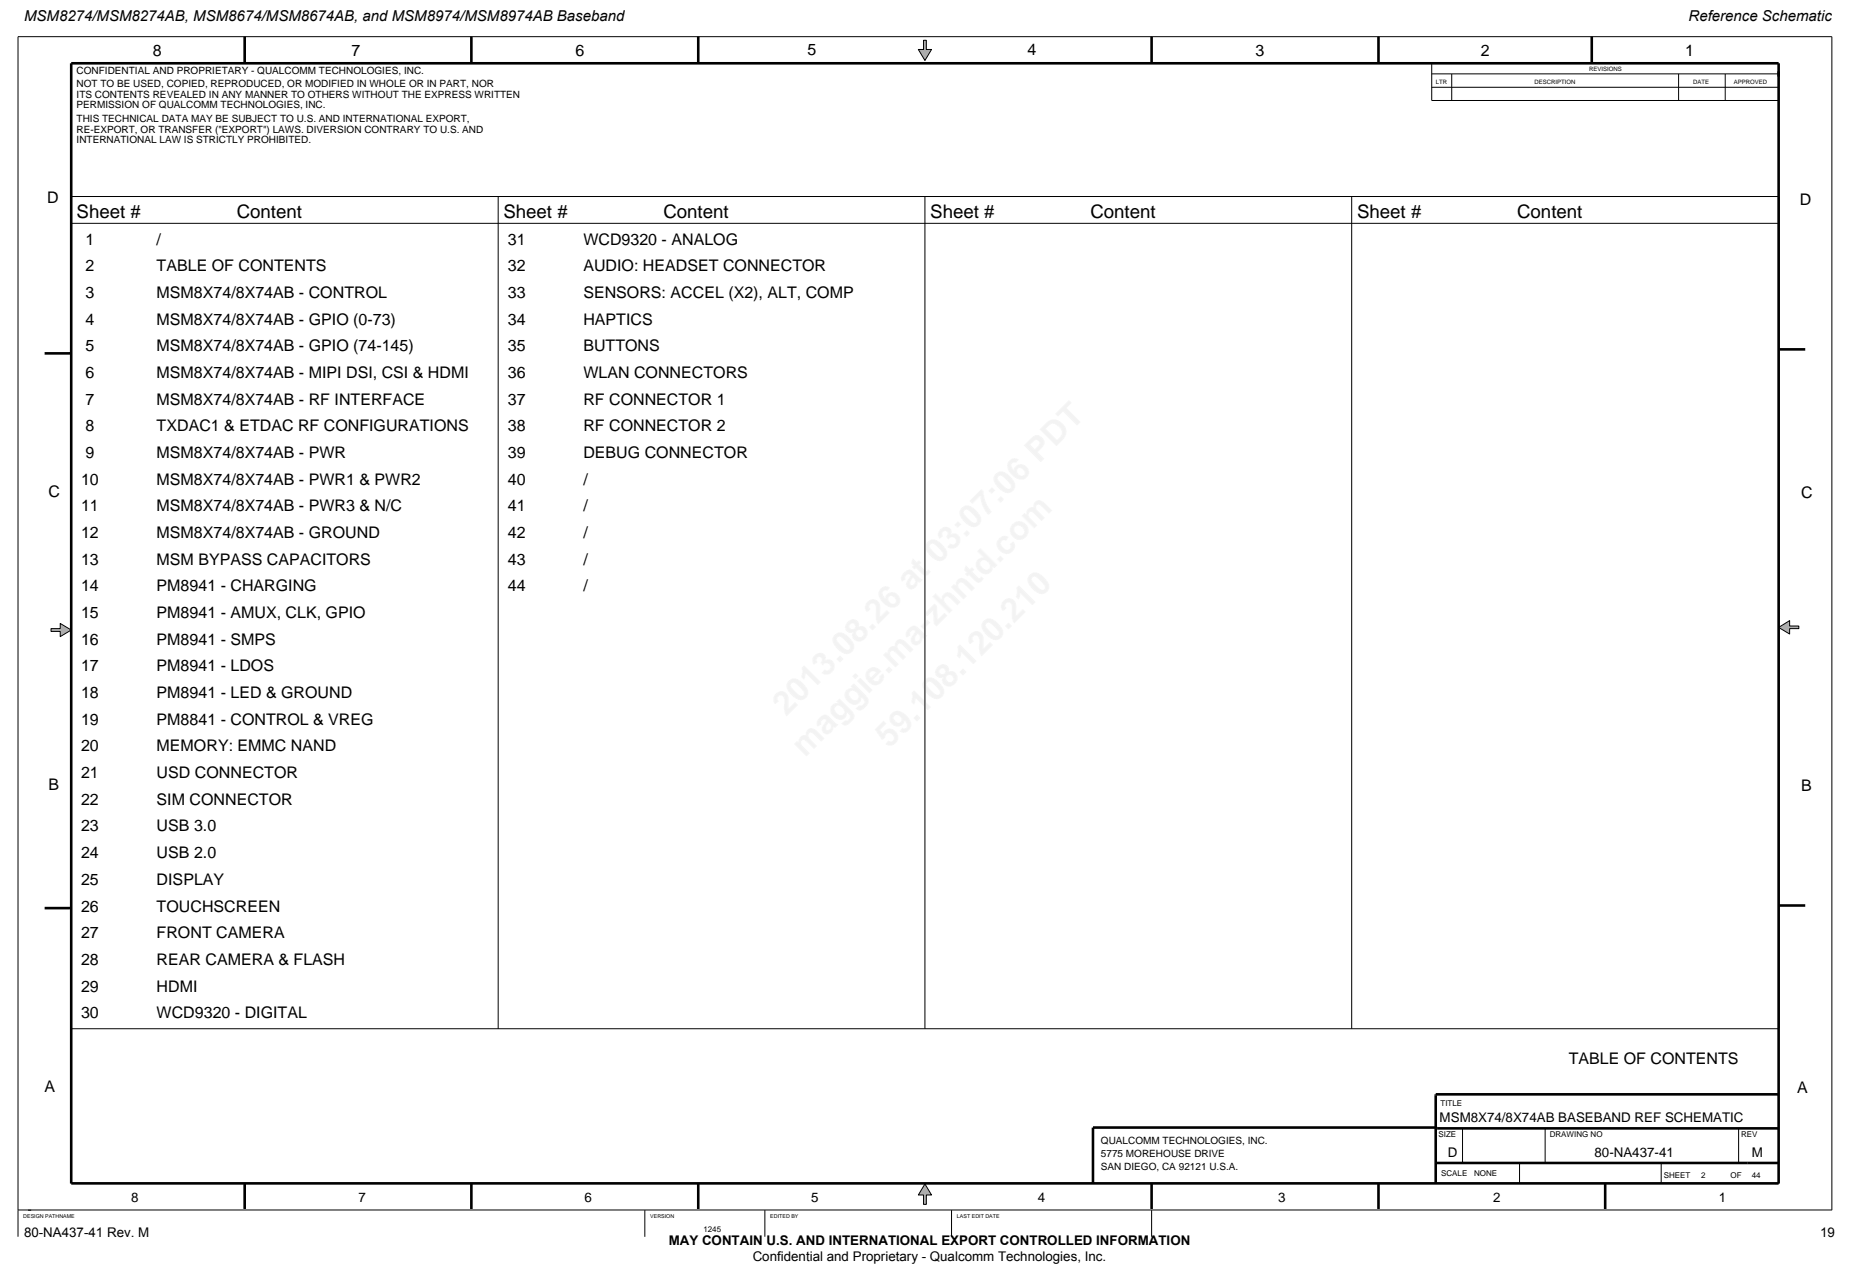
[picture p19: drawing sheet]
<svg xmlns="http://www.w3.org/2000/svg" width="393mm" height="268mm" viewBox="0 0 393 268" stroke-linecap="round" stroke-linejoin="round" font-family="sans-serif">
<defs><g id="words">
<g font-size="4">
<text x="16.2" y="46.1">Sheet #</text>
<text x="50.1" y="46.1">Content</text>
<text x="106.5" y="46.1">Sheet #</text>
<text x="140.4" y="46.1">Content</text>
<text x="196.8" y="46.1">Sheet #</text>
<text x="230.7" y="46.1">Content</text>
<text x="287.1" y="46.1">Sheet #</text>
<text x="321" y="46.1">Content</text>
</g>
<g font-size="3.4">
<text x="32.3" y="12">8</text>
<text x="74.3" y="12">7</text>
<text x="121.8" y="12">6</text>
<text x="170.9" y="11.7">5</text>
<text x="217.4" y="11.7">4</text>
<text x="265.7" y="12">3</text>
<text x="313.3" y="12">2</text>
<text x="356.6" y="12">1</text>
<text x="10" y="43">D</text>
<text x="380.8" y="43.3">D</text>
<text x="18.1" y="51.7">1</text>
<text x="33.1" y="51.7">/</text>
<text x="107.4" y="51.7">31</text>
<text x="123.4" y="51.7">WCD9320 - ANALOG</text>
<text x="18.1" y="57.4">2</text>
<text x="33.1" y="57.4">TABLE OF CONTENTS</text>
<text x="107.4" y="57.4">32</text>
<text x="123.4" y="57.4">AUDIO: HEADSET CONNECTOR</text>
<text x="18.1" y="63">3</text>
<text x="33.1" y="63">MSM8X74/8X74AB - CONTROL</text>
<text x="107.4" y="63">33</text>
<text x="123.4" y="63">SENSORS: ACCEL (X2), ALT, COMP</text>
<text x="18.1" y="68.7">4</text>
<text x="33.1" y="68.7">MSM8X74/8X74AB - GPIO (0-73)</text>
<text x="107.4" y="68.7">34</text>
<text x="123.4" y="68.7">HAPTICS</text>
<text x="18.1" y="74.4">5</text>
<text x="33.1" y="74.4">MSM8X74/8X74AB - GPIO (74-145)</text>
<text x="107.4" y="74.4">35</text>
<text x="123.4" y="74.4">BUTTONS</text>
<text x="18.1" y="80">6</text>
<text x="33.1" y="80">MSM8X74/8X74AB - MIPI DSI, CSI &amp; HDMI</text>
<text x="107.4" y="80">36</text>
<text x="123.4" y="80">WLAN CONNECTORS</text>
<text x="18.1" y="85.6">7</text>
<text x="33.1" y="85.6">MSM8X74/8X74AB - RF INTERFACE</text>
<text x="107.4" y="85.6">37</text>
<text x="123.4" y="85.6">RF CONNECTOR 1</text>
<text x="18.1" y="91.3">8</text>
<text x="33.1" y="91.3">TXDAC1 &amp; ETDAC RF CONFIGURATIONS</text>
<text x="107.4" y="91.3">38</text>
<text x="123.4" y="91.3">RF CONNECTOR 2</text>
<text x="18.1" y="96.9">9</text>
<text x="33.1" y="96.9">MSM8X74/8X74AB - PWR</text>
<text x="107.4" y="96.9">39</text>
<text x="123.4" y="96.9">DEBUG CONNECTOR</text>
<text x="10.3" y="105.1">C</text>
<text x="17.2" y="102.5">10</text>
<text x="33.1" y="102.5">MSM8X74/8X74AB - PWR1 &amp; PWR2</text>
<text x="107.4" y="102.5">40</text>
<text x="123.4" y="102.5">/</text>
<text x="381.1" y="105.4">C</text>
<text x="17.2" y="108.2">11</text>
<text x="17.2" y="113.8">12</text>
<text x="33.1" y="108.2">MSM8X74/8X74AB - PWR3 &amp; N/C</text>
<text x="33.1" y="113.8">MSM8X74/8X74AB - GROUND</text>
<text x="107.4" y="113.8">42</text>
<text x="107.4" y="108.2">41</text>
<text x="123.4" y="108.2">/</text>
<text x="123.4" y="113.8">/</text>
<text x="17.2" y="119.5">13</text>
<text x="33.1" y="119.5">MSM BYPASS CAPACITORS</text>
<text x="107.4" y="119.5">43</text>
<text x="123.4" y="119.5">/</text>
<text x="17.2" y="125.2">14</text>
<text x="33.1" y="125.2">PM8941 - CHARGING</text>
<text x="107.4" y="125.2">44</text>
<text x="123.4" y="125.2">/</text>
<text x="17.2" y="130.8">15</text>
<text x="33.1" y="130.8">PM8941 - AMUX, CLK, GPIO</text>
<text x="17.2" y="136.4">16</text>
<text x="33.1" y="136.4">PM8941 - SMPS</text>
<text x="17.2" y="142.1">17</text>
<text x="33.1" y="142.1">PM8941 - LDOS</text>
<text x="17.2" y="147.7">18</text>
<text x="33.1" y="147.7">PM8941 - LED &amp; GROUND</text>
<text x="17.2" y="153.3">19</text>
<text x="33.1" y="153.3">PM8841 - CONTROL &amp; VREG</text>
<text x="17.2" y="159">20</text>
<text x="33.1" y="159">MEMORY: EMMC NAND</text>
<text x="10.3" y="167.2">B</text>
<text x="17.2" y="164.6">21</text>
<text x="33.1" y="164.6">USD CONNECTOR</text>
<text x="381.1" y="167.5">B</text>
<text x="17.2" y="170.3">22</text>
<text x="33.1" y="170.3">SIM CONNECTOR</text>
<text x="17.2" y="176">23</text>
<text x="33.1" y="176">USB 3.0</text>
<text x="17.2" y="181.6">24</text>
<text x="33.1" y="181.6">USB 2.0</text>
<text x="17.2" y="187.2">25</text>
<text x="33.1" y="187.2">DISPLAY</text>
<text x="17.2" y="192.9">26</text>
<text x="33.1" y="192.9">TOUCHSCREEN</text>
<text x="17.2" y="198.5">27</text>
<text x="33.1" y="198.5">FRONT CAMERA</text>
<text x="17.2" y="204.1">28</text>
<text x="17.2" y="209.8">29</text>
<text x="33.1" y="204.1">REAR CAMERA &amp; FLASH</text>
<text x="33.1" y="209.8">HDMI</text>
<text x="17.2" y="215.4">30</text>
<text x="33.1" y="215.4">WCD9320 - DIGITAL</text>
<text x="331.9" y="225.1">TABLE OF CONTENTS</text>
<text x="9.4" y="231">A</text>
<text x="380.3" y="231.2">A</text>
</g>
<g font-size="3.2">
<text x="5.1" y="4.4">MSM8274/MSM8274AB, MSM8674/MSM8674AB, and MSM8974/MSM8974AB Baseband</text>
<text x="357.3" y="4.4">Reference Schematic</text>
</g>
<g font-size="2.8">
<text x="304.6" y="237.5">MSM8X74/8X74AB BASEBAND REF SCHEMATIC</text>
<text x="306.3" y="244.8">D</text>
<text x="337.4" y="244.8">80-NA437-41</text>
<text x="370.7" y="244.8">M</text>
<text x="27.7" y="254.4">8</text>
<text x="75.8" y="254.4">7</text>
<text x="123.7" y="254.4">6</text>
<text x="171.7" y="254.4">5</text>
<text x="219.6" y="254.4">4</text>
<text x="270.4" y="254.4">3</text>
<text x="315.9" y="254.4">2</text>
<text x="363.7" y="254.4">1</text>
<text x="5.1" y="261.7">80-NA437-41 Rev. M</text>
<text x="141.5" y="263.5">MAY CONTAIN U.S. AND INTERNATIONAL EXPORT CONTROLLED INFORMATION</text>
<text x="385.1" y="261.7">19</text>
<text x="159.3" y="266.8">Confidential and Proprietary - Qualcomm Technologies, Inc.</text>
</g>
<g font-size="2.1">
<text x="16.2" y="15.6">CONFIDENTIAL AND PROPRIETARY - QUALCOMM TECHNOLOGIES, INC.</text>
<text x="16.2" y="18.5">NOT TO BE USED, COPIED, REPRODUCED, OR MODIFIED IN WHOLE OR IN PART, NOR</text>
<text x="16.2" y="20.7">ITS CONTENTS REVEALED IN ANY MANNER TO OTHERS WITHOUT THE EXPRESS WRITTEN</text>
<text x="16.2" y="23">PERMISSION OF QUALCOMM TECHNOLOGIES, INC.</text>
<text x="16.2" y="25.8">THIS TECHNICAL DATA MAY BE SUBJECT TO U.S. AND INTERNATIONAL EXPORT,</text>
<text x="16.2" y="28">RE-EXPORT, OR TRANSFER (&quot;EXPORT&quot;) LAWS. DIVERSION CONTRARY TO U.S. AND</text>
<text x="16.2" y="30.3">INTERNATIONAL LAW IS STRICTLY PROHIBITED.</text>
<text x="233" y="242">QUALCOMM TECHNOLOGIES, INC.</text>
<text x="233" y="244.8">5775 MOREHOUSE DRIVE</text>
<text x="233" y="247.6">SAN DIEGO, CA 92121 U.S.A.</text>
</g>
<g font-size="1.7">
<text x="304.8" y="234">TITLE</text>
<text x="304.4" y="240.7">SIZE</text>
<text x="327.9" y="240.7">DRAWING NO</text>
<text x="368.4" y="240.7">REV</text>
<text x="304.9" y="248.8">SCALE</text>
<text x="311.9" y="248.8">NONE</text>
<text x="352" y="249.3">SHEET</text>
<text x="359.9" y="249.3">2</text>
<text x="366.2" y="249.3">OF</text>
<text x="370.7" y="249.3">44</text>
<text x="148.8" y="260.6">1245</text>
</g>
<g font-size="1.3">
<text x="303.8" y="17.8">LTR</text>
<text x="324.7" y="17.8">DESCRIPTION</text>
<text x="336.3" y="15.1">REVISIONS</text>
<text x="358.3" y="17.8">DATE</text>
<text x="366.9" y="17.8">APPROVED</text>
</g>
<g font-size="1.1">
<text x="4.9" y="257.8">DESIGN PATHNAME</text>
<text x="137.6" y="257.8">VERSION</text>
<text x="163" y="257.8">EDITED BY</text>
<text x="202.5" y="257.8">LAST EDIT DATE</text>
</g>
</g></defs>
<path d="M375.6 250.5h.7" fill="none" stroke="#000" stroke-width=".21"/>
<path d="M9.4 74.8h5.7M9.4 192.2h5.7" fill="none" stroke="#000" stroke-width=".55"/>
<path d="M10.8 133h1.9v-1.1l2.4 1.4-2.4 1.4v-1.1h-1.9z" fill-rule="evenodd" fill="#b3b3b3"/>
<path d="M3.8 7.8v248.3M387.6 7.8v248.3M10.8 133h1.9v-1.1l2.4 1.4-2.4 1.4v-1.1h-1.9z" fill="none" stroke="#000" stroke-width=".21"/>
<path d="M15.1 13.4v237.1M376.3 73.9h5.7M376.3 191.6h5.7" fill="none" stroke="#000" stroke-width=".55"/>
<path d="M376.3 132.8l2.4-1.5v1.2h1.9v.5h-1.9v1.2z" fill-rule="evenodd" fill="#b3b3b3"/>
<path d="M376.3 132.8l2.4-1.5v1.2h1.9v.5h-1.9v1.2z" fill="none" stroke="#000" stroke-width=".21"/>
<path d="M15.1 13.4h361.2v237.1" fill="none" stroke="#000" stroke-width=".55"/>
<path d="M195.4 8.5h.6v2h1.1l-1.4 2.3-1.4-2.3h1.1z" fill-rule="evenodd" fill="#b3b3b3"/>
<path d="M3.8 7.8h383.8M195.4 8.5h.6v2h1.1l-1.4 2.3-1.4-2.3h1.1zM302.9 15.6h73.4M302.9 13.4v7.9h73.4M302.9 18.5h73.4M307.2 15.6v5.7M355.2 15.6v5.7M365 15.6v5.7" fill="none" stroke="#000" stroke-width=".21"/>
<path d="M51.8 7.8v5.6M99.7 7.8v5.6M147.7 7.8v5.6M243.7 7.8v5.6M291.7 7.8v5.6M336.8 7.8v5.6" fill="none" stroke="#000" stroke-width=".55"/>
<path d="M195.7 250.5l1.4 2.4h-1.1v2h-.6v-2h-1.1z" fill-rule="evenodd" fill="#b3b3b3"/>
<g fill="none" stroke="#000" stroke-width=".21">
<path d="M15.1 41.6h361.2v176.1h-361.2zM15.1 47.3h361.2M105.4 41.6v176.1M195.7 41.6v176.1M286 41.6v176.1M309.5 238.8v7.3M326.9 238.8v7.3M367.9 238.8v7.3M3.8 256h383.8M3.8 256.1v5.6M5.9 256.1h.7M136.4 256.1v5.6"/>
<path d="M161.8 256.1v5.6M195.7 250.5l1.4 2.4h-1.1v2h-.6v-2h-1.1zM201.3 256.1v5.6M243.7 256.1v5.6M321.5 246.2v4.1M351.5 246.1v4.2"/>
</g>
<path d="M304.1 238.6h-72.8v11.8M304.1 238.8h72.2M376.3 231.6h-72.5v18.8M15.1 250.4h361.2M51.8 250.4v5.4M99.7 250.4v5.4M147.7 250.4v5.4M243.7 250.4v5.4M291.7 250.4v5.4M303.8 246.1h72.5M339.6 250.4v5.4" fill="none" stroke="#000" stroke-width=".55"/>
<use href="#words"/>
</svg>
